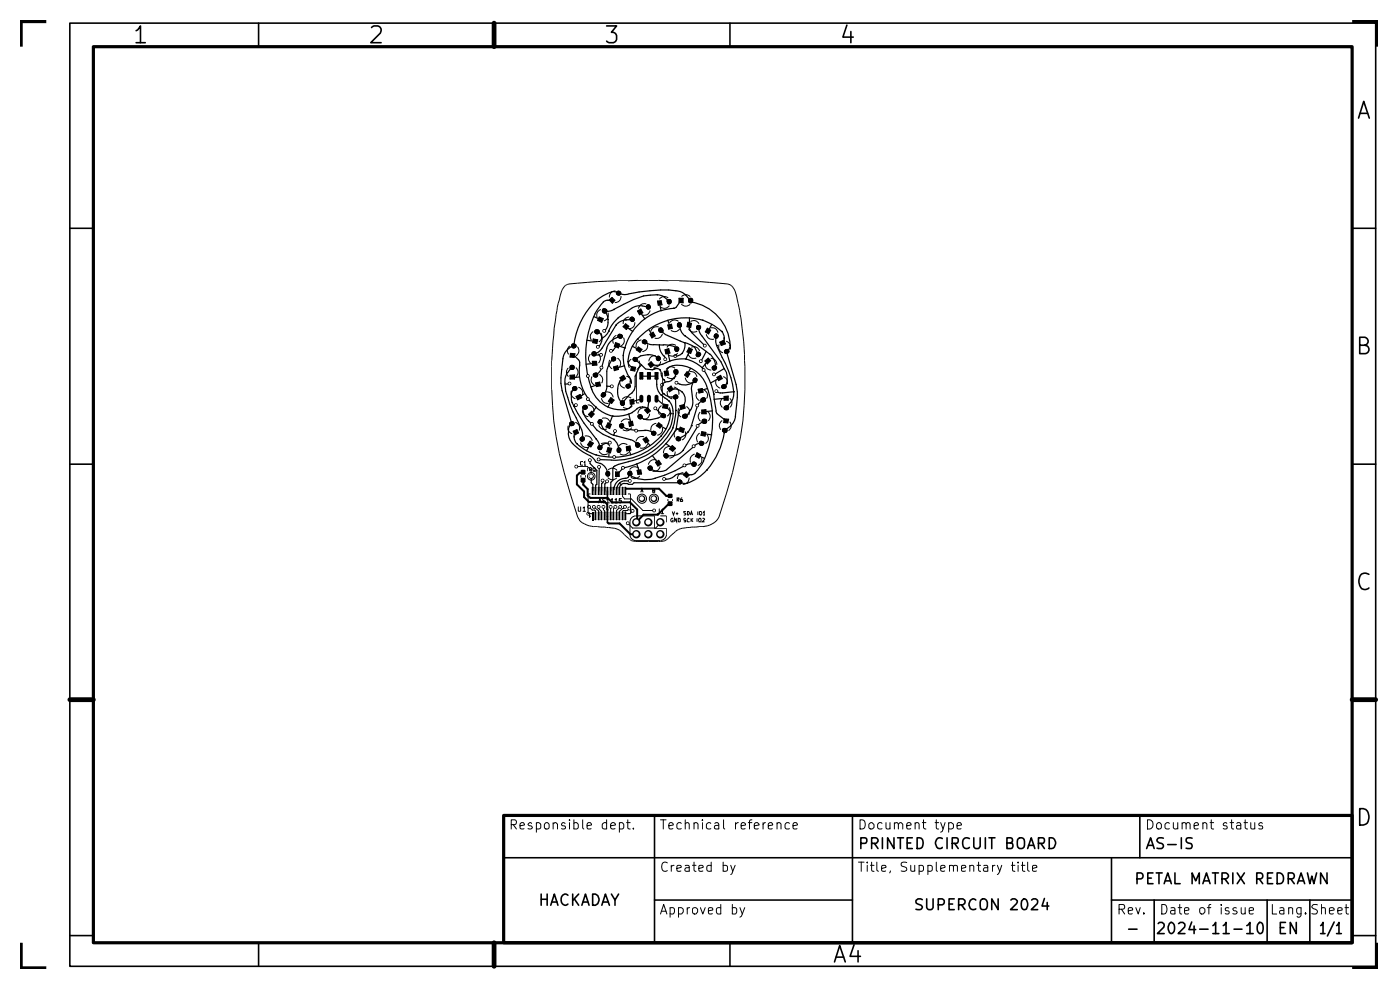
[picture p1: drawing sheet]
<svg xmlns="http://www.w3.org/2000/svg" width="297mm" height="210mm" viewBox="0 0 297 210" stroke-linecap="round" stroke-linejoin="round" font-family="sans-serif">
<g fill="none" stroke="#000" stroke-width=".34">
<path d="M14.8 4.9h277v200.1h-277zM28.9 6.5l.3-.2 .6-.8v3.6M28.9 9.1h1.9M54.9 4.9v5M78.8 5.8l.5-.3h.9a.97 .97 0 0 1 .5 1.5l-2 2.1h2.2M104.8 4.9v5M128.7 5.5h2.1l-1.1 1.4a.93 .93 0 0 1 1.1 .6v.9l-.3 .5-.4 .2h-.9l-.5-.4M154.9 4.9v5M179.7 5.3l-.9 2.6h2.2M180.5 6.7v2.4M288.2 25.1l1.1-3.6 1.2 3.6M288.5 24h1.6"/>
<path d="M14.8 48.4h5M286.8 48.4h5M135.8 79.1h.5v1.2h-.5zM137.4 79.1h.5v1.2h-.5zM139 79.1h.5v1.2h-.5zM288.5 73.2h1.1a.86 .86 0 0 0 .7-.8 .86 .86 0 0 0-.7-.9h-1.1v3.5h1.2a.91 .91 0 0 0 .7-.7 .91 .91 0 0 0-.3-.9l-.5-.2M14.8 98.5h5M286.8 98.5h5M128.9 104.1v1.5M128.9 108.1v2.7M290.4 121.8a1.32 1.32 0 0 0-1.4-.1 1.32 1.32 0 0 0-.7 1.3 1.57 1.57 0 0 0 1.4 2l.7-.3M14.8 148.4h5"/>
<path d="M286.8 148.4h5M138.9 173v27M180.8 173v27M182.6 178.9h.9a.62 .62 0 0 0 .4-.6 .62 .62 0 0 0-.4-.6h-.9v2.3M184.9 178.9l1.1-.1a.6 .6 0 0 0 .3-.6 .6 .6 0 0 0-.5-.5h-.9v2.3M185.5 178.9l.8 1.1M187.2 177.7v2.3M189.7 177.7v2.3l-1.4-2.3v2.3M190.4 177.7h1.3M191 177.7v2.3M192.4 178.8h.8M193.5 177.7h-1.1v2.3h1.1"/>
<path d="M194.6 177.7a1.1 1.1 0 0 1 1.1 .4 1.1 1.1 0 0 1 0 1.3l-.3 .5-.8 .1zM199.9 177.9a1.08 1.08 0 0 0-1.4 .4 1.08 1.08 0 0 0 .2 1.4 .73 .73 0 0 0 1.2 0M200.9 177.7v2.3M202 178.9h.9a.62 .62 0 0 0 .4-.6 .62 .62 0 0 0-.4-.6h-.9v2.3M202.5 178.9l.8 1.1M205.7 177.9a.94 .94 0 0 0-1.2 0 .94 .94 0 0 0-.3 1.1 .84 .84 0 0 0 .4 .9 .84 .84 0 0 0 1.1-.2M206.6 177.7v1.9l.4 .4h.5l.4-.4v-1.9M209 177.7v2.3M209.8 177.7h1.3M210.4 177.7v2.3M213.6 178.8h.8l.4-.4a.49 .49 0 0 0-.4-.7h-.8v2.3h.9a.66 .66 0 0 0 .2-1.1l-.3-.1M215.9 178.1a.78 .78 0 0 1 .9-.4 .78 .78 0 0 1 .5 .8v.7a.76 .76 0 0 1-.7 .8 .76 .76 0 0 1-.8-.8z"/>
<path d="M218 180l.8-2.3 .7 2.3M218.2 179.3h1.1M220.3 178.9h.8a.62 .62 0 0 0 .5-.6 .62 .62 0 0 0-.5-.6h-.8v2.3M220.8 178.9l.8 1.1M222.6 177.7a1.16 1.16 0 0 1 1.4 1.2 1.16 1.16 0 0 1-1.4 1.1zM241.8 173v8.9M243.2 180l.9-2.3 .8 2.3M243.5 179.3h1.1M246.8 177.8a.98 .98 0 0 0-1.4 .3 1.05 1.05 0 0 0 1.1 .9 .55 .55 0 0 1 .3 .5 .55 .55 0 0 1-.4 .5l-1-.1M247.7 179.2h1.8M250.6 177.7v2.3M252.9 177.8a1.11 1.11 0 0 0-1.2 .1l-.1 .5a1.06 1.06 0 0 0 1.1 .6l.2 .3-.2 .6h-1.1"/>
<path d="M288.5 171.5a1.63 1.63 0 0 1 1.9 2.1 1.45 1.45 0 0 1-1.9 1.4zM14.8 198.5h5M54.9 200v5M104.8 200v5M106.8 181.9h180M114.8 189.7v2.3M114.8 190.8h1.3M116.1 189.7v2.3M116.8 192l.8-2.3 .8 2.3M117.1 191.3h1.1M120.5 189.9a.94 .94 0 0 0-1.2 0 .94 .94 0 0 0-.3 1.1 .88 .88 0 0 0 .5 .9 .88 .88 0 0 0 1-.1M121.5 189.7v2.3"/>
<path d="M121.8 190.7l1 1.3M122.8 189.7l-1.3 1.3M123.4 192l.8-2.3 .8 2.3M123.7 191.3h1M125.7 189.7a1.2 1.2 0 0 1 1.4 1.1 1.2 1.2 0 0 1-1.4 1.2zM127.7 192l.7-2.3 .9 2.3M127.9 191.3h1.1M129.7 189.7l.8 1.2 .7-1.2M130.5 190.9v1.1M138.9 190.9h41.9M154.9 200v5M195.7 190.8l-.4-.1a1.03 1.03 0 0 0-1 .4l.1 .5 .3 .2a.88 .88 0 0 1 1 .7l-.2 .3a1.11 1.11 0 0 1-1.2 .1"/>
<path d="M196.6 190.7v1.8l.4 .5h.5l.4-.5v-1.8M199 191.9h.9a.68 .68 0 0 0 .4-.6 .68 .68 0 0 0-.4-.6h-.9v2.3M201.3 191.8h.8M202.4 190.7h-1.1v2.3h1.1M203.4 191.9h.9a.68 .68 0 0 0 .4-.6 .68 .68 0 0 0-.4-.6h-.9v2.3M204 191.9l.7 1.1M207 190.9l-.4-.2a1.15 1.15 0 0 0-1.1 1.1 1.15 1.15 0 0 0 1.1 1.2l.4-.2M208 191l.4-.3a.88 .88 0 0 1 1.1 .7l-.2 1.3a.86 .86 0 0 1-1.3 0zM211.7 190.7v2.3l-1.3-2.3v2.3M214.5 190.9l.3-.2h.5l.5 .4v.2l-1.4 1.7h1.4M217.2 190.7a1.26 1.26 0 0 1 .8 1 1.26 1.26 0 0 1-.6 1.3h-.2a1.35 1.35 0 0 1 0-2.3zM218.9 190.9l.3-.2h.5l.3 .1a.64 .64 0 0 1 0 .9l-1.2 1.3h1.3"/>
<path d="M221.6 190.6l-.5 1.6h1.4M222.2 191.4v1.6M235.8 190.9h51M235.8 181.9v18.1M239.4 197.1h1.8M241.2 186.4h.9a.68 .68 0 0 0 .4-.6 .68 .68 0 0 0-.4-.6h-.9v2.2M243.5 186.3h.8M244.6 185.2h-1.1v2.2h1.1M244.9 190.9v9.1M245.3 185.2h1.2M245.7 195.9l.3-.2h.5l.4 .2 .1 .4-.1 .4-1.4 1.3h1.5M245.9 185.2v2.2"/>
<path d="M247 187.4l.7-2.2 .8 2.2M247.2 186.9h1.1M248.1 195.9l.3-.2a1.29 1.29 0 0 1 .8 1.1 1.29 1.29 0 0 1-.8 1.2 1.58 1.58 0 0 1-.3-2.1zM249.3 185.2v2.2h1.1M250 195.9l.4-.2h.5l.4 .2 .1 .4-.1 .4-1.4 1.3h1.5M252.8 195.6l-.6 1.6h1.5M252.9 187.4v-2.2l.8 1.7 .7-1.7v2.2M253.3 196.4v1.6M254.5 197.1h1.8M255.2 187.4l.7-2.2 .8 2.2M255.4 186.9h1.1M257.2 185.2h1.3"/>
<path d="M257.3 196.3l.6-.6v2.3M257.3 198h1.3M257.8 185.2v2.2M259.2 186.4h.9l.2-.1 .3-.4-.2-.5-.3-.2h-.9v2.2M259.5 196.3l.6-.6v2.3M259.5 198h1.3M259.8 186.4l.8 1M261.5 185.2v2.2M261.8 197.1h1.7M262.5 185.2l1.5 2.2M264 185.2l-1.5 2.2M264.5 196.3h.2l.5-.6v2.3"/>
<path d="M264.5 198h1.4M266.6 186.4h.9a.68 .68 0 0 0 .4-.6 .68 .68 0 0 0-.4-.6h-.9v2.2M267 195.9l.2-.2a.6 .6 0 0 1 .7 .5l.1 .9a.76 .76 0 0 1-.8 .9 1.63 1.63 0 0 1-.2-2.1zM267.1 186.4l.8 1M268.8 190.9v9.1M268.9 186.3h.8M270 185.2h-1.1v2.2h1.1M270.9 185.2a1.19 1.19 0 0 1 1.4 .8 1.19 1.19 0 0 1-.8 1.4h-.6zM271.6 196.8h.8M272.7 195.7h-1.1v2.3h1.1M273.3 186.4h.8a.68 .68 0 0 0 .5-.6 .68 .68 0 0 0-.5-.6h-.8v2.2M273.8 186.4l.8 1"/>
<path d="M275 195.7v2.3l-1.3-2.3v2.3M275.2 187.4l.8-2.2 .8 2.2M275.5 186.9h1M277.4 185.2l.5 2.2 .4-1.6 .4 1.6 .6-2.2M277.9 190.9v9.1M280.2 196.3l.5-.6v2.3M280.2 198h.9M281.5 185.2v2.2l-1.3-2.2v2.2M283 195.6l-1.4 2.9M283.5 196.3l.6-.6v2.3M283.5 198h1.1M286.8 198.5h5"/>
<path d="M177 204l1.1-3.4 1.2 3.4M177.4 203h1.6M181.2 200.4l-.9 2.5h2.2M182 201.7v2.3"/>
</g>
<path d="M19.8 9.9h267v190.1h-267zM106.8 173h180v27h-180z" fill="none" stroke="#000" stroke-width=".68"/>
<path d="M104.8 4.9v5M14.8 148.4h5M286.8 148.4h5M104.8 200v5" fill="none" stroke="#000" stroke-width="1"/>
<g fill="#000">
<path d="M4.3 4.3h5.5v.6h-5v5h-.5zM286.8 4.3h5.5v5.6h-.5v-5h-5zM121.3 77.8h.2v.2h-.2zM121 75l1 .1-.2 .7-.9-.1zM121.6 73.3l.3 .1h-.3zM125.9 75h.2v.1h-.2zM126.2 79.5h.2v.1zM125.7 76.7h.8l.1 .7-.9 .1zM125.9 71.9l.9 .2-.2 .8-.8-.2zM126.5 70.3h.3l-.1 .2zM127.1 67.3l.9 .3-.4 .8-.8-.5zM128.1 65.8l.3 .1-.1 .2z"/>
<path d="M129.2 63.6l.6-.5 .6 .6-.5 .6zM130.1 76.1l.2 .1h-.2zM130.2 77.8l.8-.2 .2 .8-.9 .2zM130.6 72.7l.8 .3-.2 .8-.9-.4zM131.1 62.2h.3zM131.4 71.2l.3 .1-.1 .1zM132.7 68.7l.7 .5-.5 .7-.7-.6zM134 67.7l.1-.1 .1 .2v.1zM134 77.8l.8 .1-.1 .8-.9-.2zM134.7 76.2l.1 .1zM135.3 66l.6-.4 .5 .7-.7 .5zM135.4 73.6l.8 .5-.4 .6-.8-.5z"/>
<path d="M136.6 72.5l.1-.1 .2 .2zM137.5 65.1v-.1v.2zM137.5 77.3l.6-.6 .6 .7-.7 .5zM137.9 70.9l.7-.4 .4 .7-.7 .5zM139.6 76l.1-.1v.2v.1zM139.5 63.9l.7-.1 .2 .8-.7 .1zM140.2 69.9l.1 .2h-.1zM140.9 78.8l.8-.1 .2 .8-.8 .2zM141.1 74.2l.8-.2 .2 .9-.8 .2zM141.7 69l.7-.2 .2 .8-.7 .2zM141.9 63.9h.1l-.1 .2zM143.3 78.8h.2v.2z"/>
<path d="M143.5 74h.1l-.1 .2zM144.1 68.9v-.1l.1 .2h-.1zM144.1 63.3h.8v.9l-.8-.1zM145.8 78.9l.5 .4-.5 .7-.6-.5zM146.2 73.8l.7 .3-.4 .9-.7-.4zM145.9 68.4l.8 .2-.2 .9-.7-.2zM146.4 63.6h.2v.3h-.2zM148.1 75.1h.2l-.3 .2zM148.1 69.4h.2l-.1 .2zM149.6 76.6l.6-.6 .5 .5-.6 .7zM150.1 69.6l.6 .5-.4 .7-.7-.4zM151.4 78h.3l-.2 .2z"/>
<path d="M151.9 71.2v.2zM152.7 72.6l.8-.4 .4 .7-.9 .4zM154 74.5h.3zM121.2 89.9h.3zM120.9 79.6l1-.1v.9h-1zM121.8 82.4h.2zM121.6 91.5l.8-.4 .3 .7-.7 .4zM122.2 84.1l.9-.4 .3 .7-.8 .4zM123.4 93.2l.2-.2 .1 .1-.2 .2zM124 86.4h.2zM125.2 93.6l.7 .4-.6 .8-.6-.4zM124.8 87.9l.7-.7 .5 .6-.6 .7z"/>
<path d="M126.4 81.2l.8-.1 .2 .7-.9 .2zM127.3 89.4v.2zM127.2 94.9h.2l-.1 .1zM128.1 83.6v.1l-.2 .2zM129 89.7l.7 .3-.4 .9-.7-.4zM129 95l.7 .1-.2 1-.8-.3zM129.6 84.4l.7 .5-.6 .7-.6-.5zM131.3 95.4v.2zM131.5 80.1l.8-.5 .4 .7-.7 .5zM131.8 90.3l.2-.1v.3zM132 85.4h.1v.2zM133.1 81.9h.3z"/>
<path d="M132.9 94.8l.7-.2 .2 .9-.8 .1zM133.4 89.5l.8-.1 .1 .8-.7 .3zM133.6 84.9l.8-.2 .1 .9-.8 .1zM135.2 94.3l.2 .1-.1 .1zM135.7 88.3h.1l.1 .1-.1 .1zM135.8 79.1h.6v1.3h-.6zM135.2 99.8l.7-.1 .2 .8-.8 .1zM136.4 93.2l.7-.5 .5 .8-.7 .4zM136.8 87l.6-.5 .6 .7-.6 .5zM137.5 79.1h.5v1.3h-.5zM137.8 99.3l.2-.1v.2zM138.6 91.8l.2 .1h-.2z"/>
<path d="M139.1 79.1h.5v1.3h-.5zM139.7 89.7l.7 .5-.4 .6-.8-.5zM139.1 98.1l.6-.4 .5 .7-.6 .4zM140.6 88.1l.2 .2zM140.8 85.7l.9 .2-.2 .8-.9-.2zM141.2 96.6h.1l.1 .1-.1 .1zM141.6 82.4l.8-.5 .4 .7-.8 .5zM142.6 94.5l.7 .6-.6 .6-.7-.5zM143.2 84.2h.3zM143.8 93l.3 .1-.1 .1zM144.2 86.1l1-.3 .1 .8-.8 .2zM144.3 90.6l.9 .4-.3 .7-.8-.3z"/>
<path d="M145.2 88.3l.2-.1v.1zM147.2 98.3l.2 .1-.1 .2-.2-.1zM147.4 80.6v.2zM147.9 96.1l.7 .4-.3 .7-.8-.4zM148.1 82.6l.9-.2 .1 .8-.8 .2zM148.7 93.9l.3 .1-.3 .1zM148.9 91.6l.8 .1-.1 .8-.9-.2zM148.9 87l.8-.1 .1 .9h-.9zM149.1 84.8l.2-.1v.2l-.2 .1zM149.3 89.3h.3v.1h-.3zM152.1 80l.8-.4 .3 .7-.8 .4zM153.5 82h.2z"/>
<path d="M153.6 88.9h1l-.2 .8-.9-.1zM153.6 91.2h.3v.2zM153.6 84.1l.9-.1v.9h-.9zM154 86.5l.2-.1v.2zM123.5 101.6h.5v.5h-.5zM123.5 99.9h.5v.6h-.5zM125.6 108.6h.3v1.8h-.3zM125.7 103.4h.2v1.5h-.2zM126.3 108.7h.1v1.6h-.1zM126.3 103.4h.1v1.5h-.1zM127 108.7h.1v1.6h-.1zM127 103.4h.1v1.5h-.1z"/>
<path d="M127.5 103.4h.2v1.5h-.2zM127.5 108.7h.2v1.6h-.2zM128.2 108.7h.2v1.6h-.2zM128.2 103.4h.2v1.5h-.2zM128.8 108.7h.2v1.6h-.2zM128.8 103.4h.2v1.5h-.2zM128.9 100.4l.1 .2zM129.5 108.7h.2v1.6h-.2zM129.5 103.4h.2v1.5h-.2zM130.1 108.7h.2v1.6h-.2zM130.1 103.4h.2v1.5h-.2zM130.8 108.7h.1v1.6h-.1z"/>
<path d="M130.8 103.4h.1v1.5h-.1zM131.4 108.7h.1v1.6h-.1zM131.4 103.4h.1v1.5h-.1zM130.6 100.1h.8v.9h-.8zM132 108.7h.2v1.6h-.2zM132 103.4h.2v1.5h-.2zM132.6 108.7h.2v1.6h-.2zM132.6 103.4h.2v1.5h-.2zM133.6 100.3l.1 .2h-.1zM141.9 106.6h.5v.5h-.5zM141.9 105h.5v.4h-.5zM144.1 102.1l.2 .1-.1 .1z"/>
<path d="M145 100.7l.6-.6 .6 .7-.5 .5zM4.3 200h.5v5h5v.5h-5.5zM291.8 200h.5v5.5h-5.5v-.5h5z"/>
<circle cx="125.4" cy="101" r=".55"/>
<circle cx="135" cy="113.3" r=".89"/>
<circle cx="135" cy="110.8" r=".89"/>
<circle cx="136.2" cy="105.8" r=".72"/>
<circle cx="137.5" cy="113.3" r=".89"/>
<circle cx="137.5" cy="110.8" r=".89"/>
<circle cx="138.7" cy="105.8" r=".72"/>
<circle cx="140.1" cy="113.3" r=".89"/>
<circle cx="140.1" cy="110.8" r=".89"/>
</g>
<g fill="none" stroke="#000" stroke-width=".21">
<path d="M119.7 60.8l.5-.4a102.5 102.5 0 0 1 15.1-.9l6.6 .1a82.5 82.5 0 0 1 13 .8l.5 .4 .5 .9a60.1 60.1 0 0 1 2.1 16.1 70 70 0 0 1-2.6 22.4l-2.9 9.5a4.3 4.3 0 0 1-4.2 2l-.7 .1a10.1 10.1 0 0 0-4 .7l-2.1 1.9-.6 .4h-6.3a3.5 3.5 0 0 1-1.8-1.1 4.5 4.5 0 0 0-4.2-1.8l-3.1-.3a3.9 3.9 0 0 1-2.9-1.9 109.9 109.9 0 0 1-5.1-20.4 89.1 89.1 0 0 1 .3-21.2 25.1 25.1 0 0 1 1.5-6.8zM124.5 79.5h.4v.5h-.4zM124.7 79.8h.1M126.1 75l-.2 .3M126.3 79.5h.1M126.6 73.4h.4v.4h-.4zM127.3 75h.4v.5h-.4zM127.4 77.8h.4v.4h-.4zM128 70h.4v.4h-.4zM129.4 74.2h.4v.4h-.4zM130 75.9l.1 .2M134.1 67.6l.1 .1"/>
<path d="M134.7 76.2h.1M139.3 79.7v.1M139.6 75.9v.1M140.1 70h.1M140.9 76h.4v.4h-.4zM141.9 63.9h.1M143 75.3h.5v.4h-.5zM143.4 78.8l-.1 .1M144.2 68.8l-.1 .1M146.2 68.9l-.1 .1M146.5 63.8h.1M146.5 63.8v.2"/>
<path d="M148.2 69.4h.1M148.5 76.4h.4v.4h-.4zM149.1 78.3h.4v.4h-.4zM149.3 78.5h.1M149.3 73.1h.4v.4h-.4zM151.3 79.2h.4v.4h-.4zM151.5 78l.3 .1M151.9 71.3h.1M153.2 72.7v.2M154.4 74.2l-.3 .4M120.6 81.1h.4v.5h-.4zM122 85.7h.4v.5h-.4z"/>
<path d="M122.1 98.8h.4v.4h-.4zM122.2 91.4l-.1 .2M122.3 99h2.3l.8 .7v1.3M123.6 86.4h.4M124.5 84.4h.4v.5h-.4zM124.9 97.4h.4v.4h-.4zM125.4 89.7h.4v.4h-.4zM126.8 97.2h.4v.5h-.4zM126.9 98.8h.4v.5h-.4zM127.2 94.9h.1M127.9 83.7h.1M129.2 93.7h.4v.4h-.4z"/>
<path d="M129.6 81.7h.4v.5h-.4zM130.1 96.7h.4v.5h-.4zM130.3 91.2h.4v.5h-.4zM130.3 96.9h.1M131.3 95.4l-.2 .1M132 99h.4v.4h-.4zM132.1 80.2l-.2 .1M133.2 81.9h.1M134 85.2v.2M134.8 91.1h.4v.5h-.4zM135.2 94.3h.1M135.8 88.3l-.1 .1"/>
<path d="M137.5 86.9l-.2 .1M137.9 99.2l-.2 .2M138.7 91.9h.1M138.8 86.4h.4v.4h-.4zM140.3 81.4h.4v.4h-.4zM141.3 96.7h.1M142.2 82.5h.1M143.3 81h.4v.4h-.4zM144.8 86.3h.1M144.8 86.3h.3M145 98.5h.4v.4h-.4zM145.2 88.2l.3 .2"/>
<path d="M146.9 94.4h.5v.5h-.5zM147.1 98.4v.1M147.4 80.6h.1M147.4 80.6v.1M147.7 85.8h.4v.4h-.4zM147.8 90.1h.4v.5h-.4zM148.8 93.9v.1M149.1 84.8h.1M149.3 89.3h.1M151.8 82.7h.4v.5h-.4zM153.5 82l.3 .1M153.7 91.3h.1"/>
<path d="M124.6 108.7h.4v.5h-.4zM124.8 107.3h.4v.4h-.4zM124.8 109h.9v.4M125 107.5l.6 .7h.6l.1 .2v1.2M125.6 103.4h.2v1.5h-.2zM125.7 104.1h.1M125.8 107.3h.4v.4h-.4zM126 107.5l1 .9v1M126.2 103.4h.2v1.5h-.2zM126.2 108.6h.2v1.6h-.2zM126.8 107.3h.4v.4h-.4zM126.9 108.6h.2v1.6h-.2z"/>
<path d="M126.9 103.4h.2v1.5h-.2zM127 107.5v.4l.6 .6v.9M127.5 108.6h.2v1.6h-.2zM127.5 103.4h.2v1.5h-.2zM127.6 101.7h.4v.5h-.4zM127.8 107.3h.4v.4h-.4zM128 107.5v.6l.3 .3v1M128.2 108.6h.2v1.6h-.2zM128.2 103.4h.2v1.5h-.2zM128.6 101.9h.4v.4h-.4zM128.8 108.6h.1v1.6h-.1zM128.8 103.4h.1v1.5h-.1z"/>
<path d="M129.3 107.3h.4v.4h-.4zM129.5 108.6h.1v1.6h-.1zM129.5 103.4h.1v1.5h-.1zM129.5 107.5v1.9M130 108.6h.2v1.6h-.2zM130 103.4h.2v1.5h-.2zM130.2 103.8l-.1 .3M130.3 107.3h.5v.4h-.5zM130.6 107.5l-.5 .4v1.7M130.7 108.6h.2v1.6h-.2zM130.7 103.4h.2v1.5h-.2zM130.8 103.5v.6"/>
<path d="M131.3 108.6h.2v1.6h-.2zM131.3 103.4h.2v1.5h-.2zM131.4 107.3h.4v.4h-.4zM131.4 103.5v.6M131.6 107.5l-.8 .8v1.1M132 108.6h.2v1.6h-.2zM132 103.4h.2v1.5h-.2zM132.1 104.1v1.2l.4 .5h1.4l2.5 2.5h2.4M132.4 107.3h.4v.4h-.4zM132.6 107.5l-1.2 1v.9M132.6 108.6h.2v1.6h-.2zM132.6 103.4h.2v1.5h-.2z"/>
<path d="M132.8 103.6l-.1 .5M133 110.8h.4v.4h-.4zM133.3 107.6h.4v.5h-.4zM133.4 101.8h.4v.4h-.4zM133.5 107.9l-.4 .4h-.9l-.1 .2v.9M133.6 100.4l-.3 .3M134 108.1h.4v.5h-.4zM134.2 108.4l-.5 .6h-1v.4M138.6 108.1h.4v.4h-.4zM140 110.7l.1 .2-1 1.1h-4.9l-1-1M140.7 101.4h.4v.4h-.4zM144 102.4l.2-.2 .3 .2"/>
<path d="M108.5 174.9h.7a.55 .55 0 0 0 .4-.5 .55 .55 0 0 0-.4-.5h-.7v1.9M108.9 174.9l.7 .9M110.3 175.2l.9-.2v-.2l-.2-.3-.6 .2-.1 .9a.6 .6 0 0 0 .9 .2M112.8 174.7l-.5-.2-.3 .4 .8 .4 .1 .3a.67 .67 0 0 1-.9 .2M113.8 174.7l.2-.2a.67 .67 0 0 1 .7 .4v.6l-.1 .3h-.8M113.8 174.5v2M115.6 174.7l.2-.2h.4l.2 .2 .1 .8-.2 .3h-.5l-.2-.1zM117.3 174.7l.6-.2 .4 .3v1M117.3 174.5v1.3M119.9 174.7l-.5-.2-.3 .4 .3 .3 .5 .1 .1 .3a.6 .6 0 0 1-.9 .2M120.8 173.9v.2M120.8 174.5v1.3"/>
<path d="M121.7 174.7l.2-.2h.4l.4 .4v.6l-.2 .3h-.8M121.7 173.9v1.9M123.6 173.9v1.7l.3 .2M124.5 175.2l1-.2-.3-.5h-.4l-.2 .2-.1 .9 .3 .2h.6M128.7 174.7l-.2-.2a.67 .67 0 0 0-.7 .4v.6l.1 .3h.8M128.7 173.9v1.9M129.5 175.2l1.1-.2v-.2l-.4-.3h-.3l-.4 .3v.8a.67 .67 0 0 0 1 .2M131.4 174.7l.2-.2h.4l.3 .4v.6l-.1 .3h-.8M131.4 174.5v2M132.9 174.5h.8M133.2 173.9v1.7l.1 .2h.4M134.4 175.7v.1"/>
<path d="M140.1 173.9h1.2M140.7 173.9v1.9M141.9 175.2l.9-.2-.1-.3-.5-.2-.3 .3 .1 1h.7M144.5 174.7l-.1-.2h-.5l-.3 .4v.6l.2 .3h.7M145.4 174.7l.3-.2 .4 .2 .1 1.1M145.4 173.9v1.9M147.2 174.7l.3-.2 .5 .2 .1 1.1M147.2 174.5v1.3M149 173.9v.2M149 174.5v1.3M150.8 174.7l-.2-.2a.67 .67 0 0 0-.7 .4v.6l.1 .3h.8M151.6 174.7l.3-.2h.3l.2 .2 .1 1.1"/>
<path d="M152.5 175a.85 .85 0 0 0-.9 .4v.4h.9M153.5 173.9v1.7l.3 .2M156 174.5v1.3M156.6 174.5l-.4 .2-.2 .2M157.2 175.2l1-.2-.1-.3-.6-.2-.3 .3 .1 1h.8M158.7 174.5h.8M159.5 173.9h-.2l-.3 .3v1.6M160 175.2l1-.2v-.2l-.3-.3-.6 .2-.1 .9a.6 .6 0 0 0 .9 .2M161.9 174.5v1.3M162.4 174.5h-.2l-.3 .4M163 175.2l.9-.2v-.2l-.2-.3-.6 .2-.1 .9a.6 .6 0 0 0 .8 .2M164.8 174.7l.3-.2 .5 .2 .1 1.1"/>
<path d="M164.8 174.5v1.3M167.5 174.7l-.2-.2h-.4l-.4 .4v.6l.2 .3h.8M168.2 175.2l1-.2-.3-.5h-.4l-.2 .2-.1 .9 .3 .2h.6M182.5 173.9a1.03 1.03 0 0 1 1.1 .6 1.03 1.03 0 0 1-.4 1.3h-.7zM184.4 174.7l.6-.2 .4 .4v.6a.63 .63 0 0 1-1 .2zM187.1 174.7l-.2-.2h-.4l-.3 .4v.6l.1 .3h.8M188 174.5v1.3h.5l.3-.1M188.8 174.5v1.3M189.7 174.7l.4-.2 .4 .2 .1 1.1M189.7 174.5v1.3M190.6 174.8l.3-.3h.3l.3 .3v1M192.4 175.2l.9-.2-.3-.5h-.4l-.2 .2v.9l.2 .2h.6"/>
<path d="M194.1 174.7l.3-.2h.3l.2 .2 .1 1.1M194.1 174.5v1.3M195.7 174.5h.7M195.9 173.9v1.7l.5 .2M198.4 174.5h.7M198.6 173.9v1.7l.3 .2h.2M199.6 174.5l.5 1.3M200.5 174.5l-.6 1.9-.3 .1M201.2 174.7a.6 .6 0 0 1 1.1 .2v.6a.72 .72 0 0 1-1.1 .3M201.2 174.5v2M203 175.2l1-.2-.3-.5h-.4l-.2 .2-.1 .9 .3 .2h.6M243.4 173.9a.99 .99 0 0 1 1.2 1 .99 .99 0 0 1-1.2 .9z"/>
<path d="M245.4 174.7l.3-.2h.3l.3 .2 .1 .8-.2 .3h-.5l-.3-.1zM248.1 174.7l-.2-.2a.67 .67 0 0 0-.8 .4v.6l.2 .3h.8M248.9 174.5v1.1l.4 .2 .5-.1M249.8 174.5v1.3M250.8 174.7l.2-.2h.4l.1 .2 .1 1.1M250.8 174.5v1.3M251.6 174.8l.3-.3h.3l.2 .2 .1 1.1M253.3 175.2l1-.2v-.2l-.3-.3-.6 .2-.1 .9a.6 .6 0 0 0 .9 .2M255.2 174.7l.2-.2 .5 .2 .1 1.1M255.2 174.5v1.3M256.7 174.5h.8M257 173.9v1.7v.2h.5"/>
<path d="M260.3 174.7l-.5-.2-.3 .3 .1 .3a.6 .6 0 0 1 .7 .5l-.2 .2h-.6M260.9 174.5h.8M261.3 173.9v1.7l.4 .2M262.4 174.7l.1-.2h.5l.1 .2 .1 1.1M263.2 175l-.7 .1a.45 .45 0 0 0-.1 .7h.8M263.9 174.5h.8M264.2 173.9v1.7l.5 .2M265.3 174.5l.1 1.3h.5l.3-.1M266.2 174.5v1.3M267.8 174.7l-.4-.2-.4 .3 .1 .3a.6 .6 0 0 1 .8 .5l-.3 .2h-.6M140.1 193.9l.7-2 .7 2M140.4 193.3h.9"/>
<path d="M141.6 183h-.1a.71 .71 0 0 0-1 .3l-.1 .7a.74 .74 0 0 0 .8 .8l.4-.1M142.2 192.6l.5-.1 .4 .4-.2 .9h-.7M142.2 192.5v2.1M142.4 183.6v1.2M143 183.6l-.6 .3M143.6 184.2l.9-.2-.1-.4h-.6l-.2 .2 .1 .9h.7M143.9 192.6a.72 .72 0 0 1 1 .3 1.03 1.03 0 0 1-.4 1l-.6-.1M143.9 192.5v2.1M145.4 183.6h.7l.1 1.2M145.8 192.5v1.4M146.2 184l-.7 .1a.45 .45 0 0 0-.1 .6h.8M146.3 192.5l-.3 .1-.2 .3"/>
<path d="M146.9 183.6h.8M147.1 192.6a.65 .65 0 0 1 .9 .3 1.03 1.03 0 0 1-.4 1l-.5-.1-.2-.3v-.6zM147.2 182.9v1.7l.5 .2M148.2 184.2l1-.2-.1-.4h-.6l-.3 .2 .1 .9h.8M148.6 192.5l.5 1.4 .5-1.4M150.3 193.2l.9-.2v-.2a.6 .6 0 0 0-.8-.2v1.2h.7M150.9 183.6h-.5l-.5 .3v.6l.2 .2h.8M150.9 182.9v1.9M152.9 192.6l-.6-.1-.3 .4 .1 .9h.8M152.9 191.9v2M153.4 183.6h.5l.4 .3v.6l-.1 .2h-.8M153.4 182.9v1.9"/>
<path d="M155 183.6l.4 1.2M155.4 192.6l.6-.1 .3 .4-.2 .9h-.7M155.4 191.9v2M156 183.6l-.7 1.7-.3 .2M157 192.5l.5 1.4M158 192.5l-.7 1.8-.3 .3M182.1 182.9h1.2M182.7 182.9v1.9M184 182.9v.1M184 183.6v1.2M184.7 183.6h.7M184.9 182.9v1.7l.1 .1 .4 .1"/>
<path d="M186 182.9v1.7l.3 .2M187 184.2l1-.2-.1-.4h-.6l-.3 .2 .1 .9h.8M188.9 184.7l-.2 .5M192.4 183a.86 .86 0 0 0-1.2 .2 .46 .46 0 0 0 .4 .6l.7 .3 .1 .4a.86 .86 0 0 1-1.2 .2M193.2 183.6l.1 1.1 .5 .1 .3-.1M194.1 183.6v1.2M195 183.6h.6l.3 .3v.6l-.2 .2h-.7M195 183.6v1.9M196.8 183.6h.6l.4 .3v.6l-.2 .2h-.8M196.8 183.6v1.9M198.6 182.9v1.7l.3 .2M199.6 184.2l.9-.2-.1-.4a.6 .6 0 0 0-.8 .2v.8a.6 .6 0 0 0 .8 .1"/>
<path d="M201.4 183.7l.1-.1a.52 .52 0 0 1 .8 .2v1M201.4 183.6v1.2M202.3 183.8a.46 .46 0 0 1 .4-.3 .46 .46 0 0 1 .4 .3v1M204 184.2l.9-.2-.1-.4h-.6l-.2 .2v.9h.8M205.7 183.7l.1-.1a.48 .48 0 0 1 .8 .2v1M205.7 183.6v1.2M207.3 183.6h.7M207.6 182.9v1.7l.4 .2M208.7 183.6h.8v1.2M209.5 184l-.6 .1a.45 .45 0 0 0-.2 .6h.8M210.6 183.6v1.2M211.1 183.6h-.4l-.1 .3"/>
<path d="M211.6 183.6l.5 1.2M212.5 183.6l-.4 1.2-.5 .7M214.5 183.6h.8M214.8 182.9v1.7l.1 .1 .4 .1M216 182.9v.1M216 183.6v1.2M216.7 183.6h.7M216.9 182.9v1.7l.1 .1 .4 .1M218 182.9v1.7l.4 .2M219 184.2l1-.2-.1-.4h-.6l-.3 .2 .1 .9h.8M237.4 192.9h.8a.51 .51 0 0 0 .4-.5 .51 .51 0 0 0-.4-.5h-.8v2M237.9 192.9l.7 1"/>
<path d="M239.3 193.2l1-.2-.1-.4-.6-.1-.3 .3 .1 1h.8M241 192.5l.5 1.4 .4-1.4M242.7 193.6v.3M246.5 191.9h.4a1.1 1.1 0 0 1 .5 1.6l-.2 .3-.7 .1zM248.4 192.6h.8l.1 1.3M249.3 193l-.9 .2a.45 .45 0 0 0 .2 .7l.7-.1M249.9 192.5h.8M250.3 191.9v1.6l.1 .3 .3 .1M251.3 193.2l.9-.2-.1-.4-.6-.1-.2 .3 .1 1h.7M254.6 192.7l.1-.1a.65 .65 0 0 1 .9 .3 1.03 1.03 0 0 1-.4 1l-.5-.1-.2-.3zM256.1 192.5h.8M256.9 191.9l-.4 .2v1.8"/>
<path d="M259.1 191.9v.1M259.1 192.5v1.4M260.7 192.6a.48 .48 0 0 0-.8 .3l.1 .2 .5 .1 .3 .3-.3 .4-.6-.1M262.3 192.6a.48 .48 0 0 0-.8 .3l1 .6a.6 .6 0 0 1-1 .3M263.3 192.5l.1 1.3a.52 .52 0 0 0 .8-.2M264.2 192.5v1.4M265 193.2l.9-.2v-.4l-.6-.1-.3 .3 .1 1h.8M269.9 191.9v2h.9M271.5 192.6h.8l.1 1.3M272.4 193l-.9 .2-.1 .2 .1 .4h.9M273.4 192.7l.1-.1a.52 .52 0 0 1 .7 .2v1.1M273.4 192.5v1.4"/>
<path d="M276 192.5v1.6l-.3 .5h-.4l-.1-.2M276 192.6l-.6-.1-.3 .4 .1 .9h.8M276.9 193.6l.2 .2-.2 .1v-.3v.3M279.5 191.9h-.8l-.4 .4a.74 .74 0 0 0 .8 .6l.3 .2 .1 .4a.79 .79 0 0 1-1.2 .3M280.3 192.7l.3-.2 .5 .1 .1 1.3M280.3 191.9v2M282 193.2l1-.2v-.2a.6 .6 0 0 0-1 0l.1 1h.8M283.8 193.2l.9-.2v-.2a.6 .6 0 0 0-.8-.2v1.2h.7M285.3 192.5h.8M285.6 191.9v1.6l.1 .3 .4 .1"/>
</g>
<path d="M123.7 101.9v.9l1 1v1.3l.6 .5h3.6l.9 1h3.8l1.6 1.5v2.1l-.2 .6 1.5-1.6h3.1l2.4-2.5M123.7 100.3h-.7l-.6 .6v1.8l1.5 1.6v1.1l1 1.1h3.4l.5 .5 .1 1.2M128.9 110.9l.3 .1h2.2l2.3 2.3h1.3M132.8 103.7h7l1.5 1.5h.7" fill="none" stroke="#000" stroke-width=".42"/>
<g fill="none" stroke="#000" stroke-width=".25">
<path d="M119.4 76.1a17.3 17.3 0 0 0-.1 6.7l2 7M120.5 74.1l-.6 .7-.5 1.3M120.9 79.6l1-.1v.9h-1zM121 75l1 .1-.2 .7-.9-.1zM121.4 77.8a4 4 0 0 0-1.5 3.4M121.5 75.4l.6 .3M121.7 73.1l-1.2 .9M122 75.6l.9 1.1a12.4 12.4 0 0 0 .7 5.7l1.2 2.2M122.9 80l-1.4 .1M124.5 72.2l1.8 .2M125.7 76.7h.8l.1 .7-.9 .1zM125.9 71.9l.9 .2-.2 .8-.8-.2z"/>
<path d="M125.9 75.3h1.6M126 67.2l1.4 .6M126.1 77.1l-1.8 .2M126.2 66.6a20.7 20.7 0 0 0-.7 16M126.6 70.4l.6 .3M127.1 73.4l-.2 .2M127.1 67.3l.9 .3-.4 .8-.8-.5zM127.2 70.6l.5 1.1M127.6 78.1l-.6 1-.7 .4M127.6 78h.1M127.7 71.7l-.2 1.1-.4 .6M127.7 73.8l-.8 .9-.8 .4"/>
<path d="M128 64.1l-1 1.2-.8 1.3M128.2 66l.7 1 .1 .8M129 67.8h.1M129 67.8l-.1 1.4-.6 1M129.2 70.2h.1M129.2 70.2l-.5 .7-1 .9M129.2 63.6l.6-.5 .6 .6-.5 .6zM129.7 61.9a12.5 12.5 0 0 0-7.5 8.9l-.5 3M129.8 61.9h.5l.6 .1M129.8 63.7a2 2 0 0 0-1.8 .4M130 76l-1 1.9-.3 .9v3.1l1.1 .1M130.1 74.3l-.4 .2"/>
<path d="M130.2 72l-.8 .6-.5 .8-1.3 4.6M130.2 65.7h.1M130.2 77.8l.8-.2 .2 .8-.9 .2zM130.2 65.6l-.7 .4h-1.2M130.6 72.7l.8 .3-.2 .8-.9-.4zM130.7 69h.1M130.7 69l-3 4.9M131.1 67.5l-1.1 1.2-.9 1.5M131.3 62.2l1.2 .3a36.2 36.2 0 0 1 11.3-.8l.9 .3 .8 .6M131.5 71.3l-1.3 .6M132.2 75.4h.1M132.2 75.4l.2 2.2"/>
<path d="M132.5 77.6l-1.8 .5M132.5 77.6l1 2.4M132.5 73.8h.1M132.5 73.8l-1.7-.5-.7 1M132.7 67.9l-.9 .2-1.1 .9M132.7 67.9h.1M132.7 68.7l.7 .5-.5 .7-.7-.6zM132.8 69.3l1.4 1M133.2 76.7l.3 .8M133.2 76.7h.1M133.5 80h.1M133.5 80l.2 .3v.6"/>
<path d="M133.6 77.5l.7 .7M134 65.4l-2.9 2M134 77.8l.8 .1-.1 .8-.9-.2zM134.2 73.4l1.4 .8M134.2 67.8l-1.5 .1M135.3 71.9h.1M135.3 66l.6-.4 .5 .7-.7 .5zM135.3 71.9a8.2 8.2 0 0 0-2.1 4.8M135.4 73.6l.8 .5-.4 .6-.8-.5zM135.8 66.2l1 1.4M136.1 77.4l.8 .9 1.5 .1 .3-.1M136.1 77.4l-.5 .5-.9 1.9v2.2l-.1 .7-2.6 2.8"/>
<path d="M136.1 79.8h3.2M136.2 64.9l-1.4 .1-.8 .4M136.3 64.9l1.2 .2M136.8 67.6a11.8 11.8 0 0 0-4.6 7.8M136.8 72.5l1 .6h.8M137.4 75.2l1.4 .3 .9 .5M137.5 75.2h.1M137.5 75.2l-1.6 .3-1.2 .7 1.4 1.2M137.5 77.3l.6-.6 .6 .7-.7 .5zM137.6 69.9l.8 1.2M137.9 70.9l.7-.4 .4 .7-.7 .5zM138.6 73.1l2.2 .1"/>
<path d="M138.7 78.3h.1M139 78.2h.1M139 78.2l-.3 .1M139 78.2h.6l.3 .2M139.3 79.7a5.1 5.1 0 0 0 .6 3.7l.3 .4M139.4 62.5h.1M139.4 62.5a12.1 12.1 0 0 0-7.1 2.1l-2.1 1.1M139.4 62.5l1.4 .4M139.5 63.9l.7-.1 .2 .8-.7 .1zM139.9 73.3a4.4 4.4 0 0 0 1.2 2.7l.1 .2M139.9 64.3l.3 1.6 2.7-.5M139.9 73.1v.2"/>
<path d="M140 78.5l.2 .4 .2 1 .4 .7M140 78.4h.1M140.2 65.9l-1.8 .7-1.6 1M140.2 70l1.1 1 4 1.7M140.7 73.1l1.6 .2 1.4 .5M140.8 62.9h.1M140.8 62.9l1.2 1.1M140.9 78.8l.8-.1 .2 .8-.8 .2zM141.1 74.2l.8-.2 .2 .9-.8 .2zM141.6 74.5l.5 2.1M141.6 67.9a12.3 12.3 0 0 1 9.4 .9M141.6 68a13.6 13.6 0 0 0-6.3 3.9"/>
<path d="M141.7 67.9l.4 1.4M141.7 69l.7-.2 .2 .8-.7 .2zM141.8 78l-.4 .9M142.1 76.6l-.8 .3a4.2 4.2 0 0 1-3.2 .4M142.9 65.4h.1M143 77.5l-.7 .2-.6 .4M143.1 77.5a6.6 6.6 0 0 1 6.8 4.3M143.3 75.6h.1M143.5 78.9l-.2 .7-.4 .7M144.1 63.3h.8v.9l-.8-.1zM144.2 68.8l.3 1.4 .8 1M144.5 63.7l-1 1.5-.6 .2"/>
<path d="M144.6 75l-.6 .4-.7 .2M144.7 75h.1M145.2 72.7l.9 .3 1.3 .7M145.3 72.7v1l-.7 1.3M145.3 71.2h.1M145.3 71.2l4.5 3.3M145.5 76.1l2.1 .9 1.3 1M145.5 76.2h.1M145.5 62.6l1 1.2M145.6 76.2h-1.8l-1.7 .4M145.8 78.9l.5 .4-.5 .7-.6-.5zM145.9 68.4l.8 .2-.2 .9-.7-.2z"/>
<path d="M146.2 73.8l.7 .3-.4 .9-.7-.4zM146.2 69l.1 .7 .3 .7 3 3M146.3 67.4v1.6M146.3 74.4l-.8 1.8M146.5 78.1l-.7 1.4M146.5 64.1a9.8 9.8 0 0 1 8.4 9.2M147.4 73.6l.7 1.6M148.2 69.5l.3 1.2 .5 .7M149 71.3l3.9 5.4 .7 1.5M149.1 67.9h.1M149.3 78.5l.8 1.3a12.5 12.5 0 0 1 1.3 3.8M149.6 76.6l.6-.6 .5 .5-.6 .7z"/>
<path d="M149.8 74.5l.8 .6M149.8 74.5l-1.1 2.2M150.1 69.6l.6 .5-.4 .7-.7-.4zM150.2 76.6l-1.2 1.4 .3 .5M150.6 75.1a3.7 3.7 0 0 1 1.2 3M151 68.8l-.8 1.4M151 68.8a5 5 0 0 1 2.6 2.5v.4M152 73.3h.1M152 73.3l1.2 2.5a19.8 19.8 0 0 1 2.5 7.3M152 71.3l-.2 1.2 .2 .8M152.7 72.6l.8-.4 .4 .7-.9 .4zM153.1 70.3h.1"/>
<path d="M153.6 71.7h.1M153.6 71.8h.1M153.6 71.7v.1M153.6 78.2l-2.1 1.3M153.6 78.2l.5 .8M153.7 71.8l-.2 .6-.3 .5M154.1 79.1l.2 .9-.2 1.4M154.1 74.6l2.1 7a17.3 17.3 0 0 1-.2 6.7M154.9 73.3l-.1 .6-.4 .4M154.9 73.3h.1M119.8 81.2l.2 1.8a22 22 0 0 0 2.2 5.6l1.2 2.5M120.6 91.9l.3 1.4 .6 .8"/>
<path d="M120.9 81.4l-1.1 .1M121 90.1l-.4 .8v1M121.3 83l-.1 .9 .1 1.4M121.4 85.4h.1M121.4 85.4l.4 .8M121.4 94l1.6 1.4 2.3 1.3M121.6 91.5l.8-.4 .3 .7-.7 .4zM121.8 86.2h.1M121.8 86.2l2.1 3.6 2.5 3.3M121.8 92.7l.2 .8 .4 .6M121.9 82.4l-.6 .7M122.2 86l-.4 .2"/>
<path d="M122.2 84.1l.9-.4 .3 .7-.8 .4zM122.2 91.5l-.3 .5-.1 .7M122.4 94.1l2 1.5 .9-1.4M122.4 94.1h.1M123.4 91.2l.2 1.1-.2 .8M123.6 86.4a3.7 3.7 0 0 0 1.3 2.9M124 83.5l-1.2 .8M124.4 95.6a10.7 10.7 0 0 0 6 1.4M124.8 84.6l1.7 1.7M124.8 89.3l1.8 1.9 1.4 1 2.2 1M124.8 84.6v.1M125.2 97.7v.6l1.4 1.5v2.9l-.2 .2v1.3"/>
<path d="M125.2 93.6l.7 .4-.6 .8-.6-.4zM125.3 96.8l.6 .4 .4 .7M125.5 82.5v.1M125.5 87.2l.5 .6-.6 .7-.6-.6zM125.5 82.6a6.5 6.5 0 0 0 3.4 3.7M126.3 97.8l.3 .3M126.4 81.2l.8-.1 .2 .7-.9 .2zM126.4 93.1l.7 1 .1 .8M126.4 96.5h.1M126.4 93.1h.1M126.4 86.4h.1M126.4 86.4l-1 1.4"/>
<path d="M126.5 86.4l1.3 1 2.2 .9M126.6 98.1l.8 .2M126.9 81.6l-1.6 .5M127.1 99.1l-.1 5.1M127.3 89.4l.7 1.6M127.4 98.3a2.66 2.66 0 0 1 1.5 2.2M128 91h.1M128 91l.8 .6 1.4 .7M128.8 81.9l-.2 .8-.6 1M128.8 94l-.8 .3-.8 .7M128.9 86.3l1.7 .5 1.7 .1M129 89.7l.7 .3-.4 .9-.7-.4z"/>
<path d="M129 95l.7 .1-.2 1-.8-.3zM129.2 95.5v1.4M129.4 93.9l-.6 .1M129.6 84.4l.7 .5-.6 .7-.6-.5zM129.7 85l-.7 1.3M129.9 88.3h.1M129.9 88.3l-.7 2M130.2 93.2l.8 1 .2 1.4M130.2 92.3h.1M130.2 93.2h.1M130.2 92.3l3.5 1M130.5 91.5l-.3 .8"/>
<path d="M131 82.5v.8M131 83.3l.4 1.4 .6 .8M131.5 80.1l.8-.5 .4 .7-.7 .5zM131.9 90.4l1.2 .6M132 80.3l-.8 1.2-.1 1M132 85.5v.1M132.4 86.9h.1M132.9 94.8l.7-.2 .2 .9-.8 .1zM133 91l1.7 .2M133.3 97.9l-2.1 .6-1 .5-.2 .4v2.5l-.4 .4v1.9M133.3 95.1l.5 1.4M133.4 87.8l.5 2.1"/>
<path d="M133.4 89.5l.8-.1 .1 .8-.7 .3zM133.4 87.8l-1.7 .4-1.8 .1M133.6 84.9l.8-.2 .1 .9-.8 .1zM133.7 86.4l-.6 .4-.7 .1M133.7 80.9l-.1 .6-.3 .5M133.7 86.4h.1M133.7 93.3h.1M133.7 80.9h.1M133.7 93.2l1.1 .6 .5 .6M134.1 85.5l-.4 .9M134.2 87.5h.1M134.2 87.5l-.8 .3"/>
<path d="M134.7 91.2l.3 .2 1.8-.1M135.1 98.4l.6 1.7M135.2 86.7h.1M135.2 99.8l.7-.1 .2 .8-.8 .1zM135.2 86.7l-1.1 .8M135.7 86.4l-.5 .3M135.8 86.4h.1M136.1 84.6l-2 .6M136.3 86.3h.1M136.3 86.3l-.5 .1M136.3 86.3a1.42 1.42 0 0 1 1.2 .6M136.4 93.2l.7-.5 .5 .8-.7 .4z"/>
<path d="M136.8 91.3h.8l1.1 .6M136.8 91.3h.1M136.8 87l.6-.5 .6 .7-.6 .5zM137 93.3l.9 1.2a13.8 13.8 0 0 1-7.5 2.5M137.7 99.4l1.4 .5M137.7 84.6l-.3 2.5M138.4 96.6l1.3 1.7M139.1 86.7l1.6 1.5a4.3 4.3 0 0 1-4.9 .2M139.1 98.1l.6-.4 .5 .7-.6 .4zM139.3 84.6l2.6 2.3M139.7 89.7l.7 .5-.4 .6-.8-.5zM139.8 90.2l1.5 .8"/>
<path d="M140.2 92.5l-2.3 2M140.2 92.5h.1M140.2 83.8h.1M140.2 83.8l1.7 1.2M140.4 81.7l-.1 .9 .5 .9M140.8 83.5h.1M140.8 85.7l.9 .2-.2 .8-.9-.2zM140.8 83.5l1 .6 1.5 .1 .1 2.9M140.8 80.6h.1M140.9 80.5l.2 .6M141.3 94.1l1.4 1M141.3 94.1a16.4 16.4 0 0 1-9.1 5.2l-1.3 1.3"/>
<path d="M141.3 91l-1.1 1.5M141.4 99.6l-.8 .4-1.4-.1M141.6 82.4l.8-.5 .4 .7-.8 .5zM141.7 81l-.9 .2-.5 .5M141.8 85l.8 1.2 .2 1.6M141.9 85h.1M141.9 91.1a13.2 13.2 0 0 1-12.2 6.5l-2.7-.1M142 87l.3 .8M142.1 90.8l-.2 .3M142.2 82.5h.8M142.2 87.7l-.3 1.7-.6 1.6M142.3 87.8h.1"/>
<path d="M142.5 80.6l-.8 .4M142.6 94.5l.7 .6-.6 .6-.7-.5zM142.7 90.8l.1-.1a13.3 13.3 0 0 1-9.5 7.2M142.8 87.7l-.2 1.6-.5 1.5M142.8 87.8h.1M142.9 96.6h.1M142.9 80.3h.1M142.9 96.6l-1.6 .1M142.9 80.3l-.4 .3M143 82.5l.8 .1 .9 .6M143.4 87l-.2 1.9-.5 1.8M143.4 87.1h.1"/>
<path d="M144 87.6l-.5 3.3 1.1 .2-1.1-.1-1 1.6-1.2 1.5M144 87.6h.1M144.2 86.1l1-.3 .1 .8-.8 .2zM144.3 90.6l.9 .4-.3 .7-.8-.3zM144.7 83.1a2.34 2.34 0 0 1 .1 3.2M144.7 83.2h.1M144.9 95.5h.1M144.9 95.5l-1.1 .9-.9 .2M145.2 86.3a1.46 1.46 0 0 0-1.2 1.3M145.2 98.8h.1M145.2 98.8l-2 1.1-4.3 1.6M145.9 91.6h.1"/>
<path d="M145.9 91.6l-.6 .7-1.4 .8M146.7 90.3h.1M146.7 90.3l-.8 1.3M146.9 84.6l.1 1a5.4 5.4 0 0 1-1.4 2.8M147.2 98.4h-1.2l-.7 .4M147.4 94.4l-6 5.2M147.4 80.6l-.4 .7-.3 .8 .2 2.5M147.4 80.7a3.2 3.2 0 0 1-3.9 .5M147.9 96.1l.7 .4-.3 .7-.8-.4zM148 90.3l-3.1 5.2M148.1 96.6l1.4 .6M148.1 82.6l.9-.2 .1 .8-.8 .2z"/>
<path d="M148.2 85.6l-.2 .5-1.3 4.2M148.8 93.9l-1.3 .5M148.9 91.6l.8 .1-.1 .8-.9-.2zM148.9 87l.8-.1 .1 .9h-.9zM149.1 84.9l-.9 .7M149.2 92l1.8 .2M149.3 97.8a8.4 8.4 0 0 1-2.2 2.8l-1.4 .1M149.4 89.4l-.8 .3-.6 .6M149.9 81.9a20.6 20.6 0 0 1-.7 15.9M150 99.7h.1M150.1 82.4l-1.5 .4M151.2 87.2l-1.9 .1"/>
<path d="M151.4 83.6h.1M151.4 83.6l.1 1.1M151.5 84.7l.4 2.5M151.9 87.2l.2 .5M152 83a1.43 1.43 0 0 0 1.3 .4l2.4-.3M152.1 87.8l1.9 1.5M152.1 80l.8-.4 .3 .7-.8 .4zM152.6 80.2l-1.9 1M153.6 84.1l.9-.1v.9h-.9zM153.6 88.9h1l-.2 .8-.9-.1zM153.6 91.8a14 14 0 0 1-6.5 10.1 2.77 2.77 0 0 1-2.2 .6l-.3-.1M154 84.5l-2.5 .2"/>
<path d="M154.1 81.3h.1M154.1 81.3l-.3 .9M155 90.4l-1.3 .9-.1 .6M155.1 85.3l-1.1 1.2M155.6 83.1l-.1 1.4-.4 .8M155.7 83.1h.1M156 88.3l-.4 1.3-.6 .7M125.4 101v1.4l.4 .3v1.4M127.9 102v.4l-.3 .2v1.6M128.8 102.1l-.5 .6v1.5M130.6 100.1h.8v.9h-.8zM131.3 102.6l-.3 .5-.2 .7"/>
<path d="M131.4 102.5h.1M131.4 102.5v.1M131.7 102.8h.1M132.5 102.5l-.8 .3-.3 .8M132.6 101.5h.1M132.7 101.5a2.37 2.37 0 0 0-2.4 2.3M133.3 101.2l-.7 .3M133.4 100.7a6.7 6.7 0 0 0 5.5 .8M133.6 102.1a2.21 2.21 0 0 0-2.1 .3M133.6 100.5l-.3 .7M138.9 101.5h.1M140.9 101.6h.4"/>
<path d="M144.1 102.4h-9.6l-.3 .3-1.7-.1M145 100.7l.6-.6 .6 .7-.5 .5zM145.8 102.5h.1M145.9 100.5l-2.2 .1-1.2 .8-1.2 .2"/>
</g>
<g fill="none" stroke="#000" stroke-width=".93">
<path d="M121.3 77.8h.2v.2h-.2zM121.6 73.3l.3 .1h-.3zM125.9 75h.2v.1h-.2zM126.2 79.5h.2v.1zM126.5 70.3h.3l-.1 .2zM128.1 65.8l.3 .1-.1 .2zM130.1 76.1l.2 .1h-.2zM131.1 62.2h.3zM131.4 71.2l.3 .1-.1 .1zM134 67.7l.1-.1 .1 .2v.1zM134.7 76.2l.1 .1zM136.6 72.5l.1-.1 .2 .2z"/>
<path d="M137.5 65.1v-.1l.1 .1-.1 .1zM139.6 76l.1-.1v.3zM140.1 70l.1-.1 .1 .2zM141.9 63.9h.1l-.1 .2zM143.3 78.8h.2v.2zM143.5 74h.1l-.1 .2zM144.1 68.9v-.1l.1 .2h-.1zM146.4 63.6h.2v.3h-.2zM148.1 75.1h.2l-.3 .2zM148.1 69.4h.2l-.1 .2zM151.4 78h.3l-.2 .2zM151.9 71.2v.2z"/>
<path d="M154 74.5h.3zM121.2 89.9h.3zM121.8 82.4h.2zM123.6 93l.1 .1-.2 .2-.1-.1zM124 86.4h.2zM127.2 94.9h.2l-.1 .1zM127.3 89.4v.2zM128.1 83.6v.1l-.2 .2zM131.3 95.4v.2zM131.8 90.3l.2-.1v.3zM132 85.4h.1v.2zM133.1 81.9h.3z"/>
<path d="M135.2 94.3l.2 .1-.1 .1zM135.8 88.3l.1 .1-.1 .1-.1-.2zM137.8 99.3l.2-.1v.2zM138.6 91.9h.2zM140.6 88.1l.2 .2zM141.2 96.6h.1l.1 .1-.1 .1zM143.2 84.2h.3zM143.8 93l.3 .1-.1 .1zM145.2 88.3l.2-.1v.1zM147.2 98.3l.2 .1-.1 .2-.2-.1zM147.4 80.6v.2zM148.7 93.9l.3 .1-.3 .1z"/>
<path d="M149.1 84.8l.2-.1v.2l-.2 .1zM149.3 89.3h.3v.1h-.3zM153.5 82h.2zM153.6 91.2h.3v.2zM154 86.5l.2-.1v.2zM128.9 100.4l.1 .2zM133.6 100.4v-.1l.1 .2h-.1zM144.1 102.1l.2 .1-.1 .1z"/>
</g>
<path d="M136.1 84.2v.8M137.7 84.2v.8M139.3 84.2v.8" fill="none" stroke="#000" stroke-width=".85"/>
<path d="M123.4 99.9h.5v.5h-.5zM123.4 101.6h.5v.5h-.5zM141.9 105h.5v.4h-.5zM141.9 106.6h.5v.5h-.5z" fill="none" stroke="#000" stroke-width=".51"/>
<g fill="#fff">
<path d="M132.5 107.3l.3 .2-.1 .2-.3-.2z"/>
<path d="M131.5 107.3l.3 .2-.1 .2-.3-.2z"/>
<path d="M133.4 107.7l.3 .2-.1 .2-.3-.2z"/>
<path d="M133.1 110.8l.3 .2-.1 .2-.3-.2z"/>
<path d="M134.1 108.2l.3 .2-.1 .2-.3-.2z"/>
<path d="M124.7 108.8l.3 .2-.1 .2-.3-.2z"/>
<path d="M129.4 107.3l.3 .2-.1 .2-.3-.2z"/>
<path d="M125.9 107.3l.3 .2-.1 .2-.3-.2z"/>
<path d="M124.9 107.3l.3 .2-.1 .2-.3-.2z"/>
<path d="M126.9 107.3l.3 .2-.1 .2-.3-.2z"/>
<path d="M127.9 107.3l.3 .2-.1 .2-.3-.2z"/>
<path d="M130.5 107.3l.3 .2-.1 .2-.4-.2z"/>
<path d="M130.4 91.2l.3 .2-.1 .2-.3-.2z"/>
<path d="M122.1 85.7l.3 .2-.1 .2-.3-.2z"/>
<path d="M129.3 93.7l.3 .2-.1 .2-.3-.2z"/>
<path d="M125.5 89.7l.3 .2-.1 .2-.4-.2z"/>
<path d="M124.6 84.5l.3 .2-.1 .2-.3-.2z"/>
<path d="M127.7 101.7l.4 .2-.2 .2-.3-.2z"/>
<path d="M128.7 101.9l.3 .2-.1 .2-.3-.2z"/>
<path d="M122.2 98.8l.3 .2-.1 .2-.4-.2z"/>
<path d="M125 97.4l.3 .2-.1 .2-.3-.2z"/>
<path d="M130.2 96.8l.3 .1-.1 .2-.3-.2z"/>
<path d="M126.9 97.3l.3 .1-.1 .2-.3-.2z"/>
<path d="M127 98.9l.3 .2-.1 .1-.3-.1z"/>
<path d="M138.7 108.1l.3 .2-.1 .2-.3-.2z"/>
<path d="M132.1 99l.3 .2-.1 .2-.3-.2z"/>
<path d="M140.8 101.4l.3 .2-.1 .2-.3-.2z"/>
<path d="M133.5 101.8l.3 .2-.1 .2-.3-.2z"/>
<path d="M147.8 85.8l.3 .2-.1 .2-.3-.2z"/>
<path d="M147 94.5l.4 .2-.2 .1-.3-.1z"/>
<path d="M138.9 86.4l.3 .2-.1 .2-.3-.2z"/>
<path d="M147.9 90.1l.3 .2-.1 .2-.3-.2z"/>
<path d="M145.1 98.5l.3 .2-.1 .2-.3-.2z"/>
<path d="M134.9 91.2l.3 .2-.1 .1-.4-.1z"/>
<path d="M127.5 77.8l.3 .2-.1 .2-.3-.2z"/>
<path d="M126.7 73.4l.3 .2-.1 .2-.3-.2z"/>
<path d="M124.6 79.6l.3 .2-.1 .1-.3-.1z"/>
<path d="M129.5 74.2l.3 .2-.1 .2-.3-.2z"/>
<path d="M127.4 75.1l.3 .2-.1 .2-.3-.2z"/>
<path d="M120.7 81.2l.3 .2-.1 .2-.3-.2z"/>
<path d="M128.1 70l.3 .2-.1 .2-.3-.2z"/>
<path d="M129.7 81.8l.3 .2-.1 .1-.3-.1z"/>
<path d="M151.4 79.2l.3 .2-.1 .2-.3-.2z"/>
<path d="M149.4 73.1l.3 .2-.1 .2-.3-.2z"/>
<path d="M149.2 78.3l.3 .2-.1 .2-.3-.2z"/>
<path d="M148.6 76.4l.3 .2-.1 .2-.3-.2z"/>
<path d="M151.9 82.8l.3 .2-.1 .2-.3-.2z"/>
<path d="M143.2 75.3l.3 .2-.1 .2-.4-.2z"/>
<path d="M140.4 81.4l.3 .2-.1 .2-.4-.2z"/>
<path d="M141 76l.3 .2-.1 .2-.3-.2z"/>
<path d="M143.4 81l.3 .2-.1 .2-.3-.2z"/>
<circle cx="140" cy="113.3" r=".55"/>
<circle cx="135" cy="113.3" r=".55"/>
<circle cx="137.5" cy="113.3" r=".55"/>
<circle cx="137.5" cy="110.7" r=".55"/>
<circle cx="140" cy="110.7" r=".55"/>
<circle cx="136.1" cy="105.7" r=".47"/>
<circle cx="125.4" cy="101" r=".38"/>
<circle cx="138.7" cy="105.7" r=".47"/>
<circle cx="135" cy="110.7" r=".55"/>
</g>
<g fill="none" stroke="#000" stroke-width=".21">
<path d="M120.6 78a1.2 1.2 0 0 0 0 1.9M120.9 73.4a1.19 1.19 0 0 0-.2 1.8M122.2 78a1.26 1.26 0 0 1 0 1.9M122.5 73.5a1.28 1.28 0 0 1-.3 2M125.2 75.1a1.26 1.26 0 0 0 .1 2M125.6 79.9a1.22 1.22 0 0 0 .5 1.8M125.9 70.3a1.23 1.23 0 0 0-.4 1.9M126.9 75.1a1.26 1.26 0 0 1 .1 1.9M127.1 79.4a1.24 1.24 0 0 1 .5 1.9M127.4 70.6a1.25 1.25 0 0 1-.4 1.9M127.5 65.7a1.22 1.22 0 0 0-.8 1.7M128.9 66.3a1.26 1.26 0 0 1-.8 1.8"/>
<path d="M129.4 76.3a1.27 1.27 0 0 0 .5 1.9M130.6 61.7a1.24 1.24 0 0 0-1.3 1.4M130.8 71.1a1.2 1.2 0 0 0-.6 1.8M131 76a1.24 1.24 0 0 1 .4 1.8M131.7 62.8a1.24 1.24 0 0 1-1.3 1.4M132.3 71.6a1.25 1.25 0 0 1-.7 1.8M132.9 79.8a1.26 1.26 0 0 1 1 1.6M133.5 67.3a1.28 1.28 0 0 0-1.3 1.4M133.9 76.2a1.21 1.21 0 0 0-.4 1.8M134.7 68.3a1.2 1.2 0 0 1-1.3 1.4M135 79v6.5h.6M135.5 76.5a1.26 1.26 0 0 1-.4 1.9"/>
<path d="M136.1 72.1a1.25 1.25 0 0 0-1.1 1.6M137.1 64.5a1.26 1.26 0 0 0-1.6 1M137.4 73a1.21 1.21 0 0 1-1.1 1.6M137.9 65.9a1.23 1.23 0 0 1-1.6 .9M139.1 75.4a1.23 1.23 0 0 0-1.4 1.3M139.8 69.4a1.28 1.28 0 0 0-1.7 .9M140.1 76.7a1.24 1.24 0 0 1-1.4 1.2M140.5 79v6.5M140.5 70.8a1.23 1.23 0 0 1-1.6 .9M141.8 63.2a1.24 1.24 0 0 0-1.9 .3M142 64.8a1.28 1.28 0 0 1-1.9 .3M143.2 78.1a1.24 1.24 0 0 0-1.9 .3"/>
<path d="M143.4 73.3a1.27 1.27 0 0 0-1.9 .4M143.4 79.7a1.28 1.28 0 0 1-1.9 .3M143.7 74.9a1.26 1.26 0 0 1-1.9 .4M143.9 68.2a1.25 1.25 0 0 0-1.9 .3M144.2 69.7a1.23 1.23 0 0 1-1.9 .4M144.5 64.5a1.23 1.23 0 0 0 1.9 0M144.6 62.9a1.2 1.2 0 0 1 1.8 0M146 75.1a1.24 1.24 0 0 0 1.7 .8M146.1 69.7a1.24 1.24 0 0 0 1.8 .5M146.3 78.8a1.24 1.24 0 0 1 1.5 1.2M146.5 68.2a1.22 1.22 0 0 1 1.8 .5M146.7 73.7a1.26 1.26 0 0 1 1.7 .8"/>
<path d="M149.6 77.1a1.24 1.24 0 0 0 1.3 1.4M149.8 70.9a1.26 1.26 0 0 0 1.7 1M150.7 69.6a1.23 1.23 0 0 1 1.6 1M150.8 76a1.23 1.23 0 0 1 1.3 1.4M152.6 73.1a1.26 1.26 0 0 0 .8 1.7M153.4 79.9a1.21 1.21 0 0 1 .8 1.7M154 72.4a1.28 1.28 0 0 1 .9 1.8M120.6 90.3a1.24 1.24 0 0 0 .8 1.7M121.2 82.8a1.26 1.26 0 0 0 .9 1.8M122 89.6a1.26 1.26 0 0 1 .8 1.8M122.7 82.1a1.25 1.25 0 0 1 .8 1.8M123.2 93.9a1.26 1.26 0 0 0 1.6 1"/>
<path d="M123.6 98h-.5v.6h.5M123.6 87a1.19 1.19 0 0 0 1.2 1.4M123.9 98.2l.2-.3v.8M123.9 98.7h.4M124 92.5a1.23 1.23 0 0 1 1.6 1M124.7 99.2v.7M124.7 85.9a1.28 1.28 0 0 1 1.3 1.4M125.1 99.6h.3l.1-.2-.4-.2v.7M125.3 99.6l.2 .3M125.9 99.3l.2-.1 .2 .2-.1 .5h-.3zM125.9 99.8l.5 .2M127 90.2a1.22 1.22 0 0 0 1.7 .8"/>
<path d="M127.1 95.7a1.24 1.24 0 0 0 1.8 .5M127.5 94.2a1.26 1.26 0 0 1 1.9 .5M127.6 84.5a1.21 1.21 0 0 0 1.5 1M127.7 88.8a1.22 1.22 0 0 1 1.7 .8M128.5 83.2a1.24 1.24 0 0 1 1.6 1.1M129 99.7a1.23 1.23 0 0 1 1.9 .1M131.5 80.7a1.26 1.26 0 0 0 1.1 1.6M133.1 94.4a1.22 1.22 0 0 0-1.9 .3M133.4 95.9a1.23 1.23 0 0 1-1.9 .3M133.7 89.1a1.26 1.26 0 0 0-1.9 .5M133.9 84.5a1.24 1.24 0 0 0-1.9 .2M134 90.7a1.26 1.26 0 0 1-1.9 .4"/>
<path d="M134.1 86.1a1.28 1.28 0 0 1-1.9 .2M135.5 99.3a1.28 1.28 0 0 0-1.9 .3M136.6 92.7a1.27 1.27 0 0 0-1.7 .9M136.8 86.5a1.28 1.28 0 0 0-1.5 1.3M137.4 94.1a1.24 1.24 0 0 1-1.6 .9M137.8 87.8a1.2 1.2 0 0 1-1.4 1.1M139.2 89.8a1.26 1.26 0 0 0-1.1 1.6M139.2 97.6a1.27 1.27 0 0 0-1.6 1M140 99a1.23 1.23 0 0 1-1.6 .9M140.3 86a1.26 1.26 0 0 0-.4 1.9M140.5 90.7a1.25 1.25 0 0 1-1.1 1.6M141.6 83a1.26 1.26 0 0 0 1 1.6"/>
<path d="M141.9 86.4a1.26 1.26 0 0 1-.4 1.9M142.1 94.7a1.28 1.28 0 0 0-1.3 1.5M142.9 82.1a1.25 1.25 0 0 1 1.1 1.6M143.2 95.8a1.2 1.2 0 0 1-1.2 1.4M143.8 91a1.22 1.22 0 0 0-.6 1.8M144.1 86.6a1.26 1.26 0 0 0 .4 1.9M145.3 91.5a1.25 1.25 0 0 1-.6 1.8M145.4 80.1a1.21 1.21 0 0 0 1.5 1.1M145.6 86.2a1.22 1.22 0 0 1 .5 1.8M147.4 96.3a1.3 1.3 0 0 0-.9 1.8M147.9 83.2a1.22 1.22 0 0 0 .5 1.8M148.4 91.9a1.29 1.29 0 0 0-.3 1.9"/>
<path d="M148.5 87.4a1.26 1.26 0 0 0 .1 2M148.8 97.1a1.21 1.21 0 0 1-.8 1.6M149.4 82.7a1.22 1.22 0 0 1 .5 1.8M150 92.2a1.23 1.23 0 0 1-.4 1.9M150.2 87.3a1.26 1.26 0 0 1 .1 2M151.9 80.5a1.3 1.3 0 0 0 .9 1.8M153.2 89.2a1.28 1.28 0 0 0-.3 1.9M153.2 84.5a1.24 1.24 0 0 0 .1 1.9M154.8 89.5a1.24 1.24 0 0 1-.3 1.8M154.8 84.5a1.23 1.23 0 0 1 .1 1.9M122.7 107.5l.1 1 .4-.1v-.9M123.2 100.8v.5"/>
<path d="M123.7 107.8l.2-.3v1M123.7 108.5h.5M124.2 100.8v.5M125 109.3l.3 .2-.3 .3zM125.3 109.5h.1M125.3 104.8h-.5v4.1h.5M127 106.7l.3-1 .3 1M127.1 106.4h.4M128.4 105.8l-.4-.1-.2 .2 .1 .3 .5 .1v.3h-.6M128.7 106l.2-.3v1M128.7 106.7h.6M128.9 101.3a1.23 1.23 0 0 0 1.9 .1"/>
<path d="M129.6 106l.3-.3v1M129.6 106.7h.5M130.5 106l.2-.3v1M130.5 106.7h.5M131.8 105.7h-.4l-.1 .5h.5v.4h-.5M133.2 104.8h.5v4.1h-.5M133.6 113.5a1.27 1.27 0 0 0 1.3 1.2h5.2M134.9 109.4a1.27 1.27 0 0 0-1.3 1.3v2.7M134.9 109.4h3.9v2.7h2.5v1.2M135.7 100.9a1.24 1.24 0 0 1-1.9 .3M135.9 104.4l.3-.7 .2 .7M136 104.2h.4"/>
<path d="M138.5 104.1l.4-.1v-.2l-.2-.1h-.2v.7h.4v-.3h-.2M139.9 107.9v.8l-.2 .3h-.3M140.1 109.4h1.2v1.4M140.3 108.3l.2-.4v1.1M140.3 109h.5M141.4 113.3a1.31 1.31 0 0 1-1.3 1.3M141.7 105.9v.4M142.6 108.5l.3 .8 .2-.8M142.7 105.9v.4M142.8 110a.38 .38 0 0 0-.5 .2 .38 .38 0 0 0 .1 .5h.4v-.3h-.2M143.4 108.9h.5M143.5 109.9v.8l-.4-.8v.8"/>
<path d="M143.6 106h.4l.1-.3-.5-.1v.8M143.6 108.7v.6M143.8 106l.3 .4M143.9 109.9l.4 .2-.1 .6h-.3zM144.7 105.6l-.3 .3v.5l.4-.1-.1-.3h-.2l-.1 .1M145 100.3a1.19 1.19 0 0 0-1.3 1.3M145.5 110h-.4v.3l.4 .2-.1 .2h-.3M145.5 108.5h-.4v.3l.4 .2-.2 .3-.2-.1M145.8 108.5h.3a.42 .42 0 0 1 .1 .5 .42 .42 0 0 1-.4 .3zM146.2 101.3a1.28 1.28 0 0 1-1.4 1.4M146.3 110a.38 .38 0 0 0-.5 .2 .38 .38 0 0 0 .1 .5l.4-.1M146.4 109.3l.3-.8 .2 .8"/>
<path d="M146.5 109h.4M146.6 109.9v.8M146.7 110.3l.3 .4M147 109.9l-.4 .5M147.9 109.9v.8M148 108.5v.8M148.3 110l.2-.1 .2 .2-.1 .6h-.3zM148.4 108.6l.3-.1 .2 .3-.2 .5-.3-.2zM149.1 110l.2-.1 .2 .3-.5 .5h.5M149.1 108.7l.3-.2v.8M149.1 109.3h.5"/>
<circle cx="125.4" cy="101" r=".8"/>
<circle cx="136.2" cy="105.8" r=".97"/>
<circle cx="138.7" cy="105.8" r=".97"/>
</g>
<path d="M125 109.3l.3 .2-.3 .3z" fill="#000"/>
</svg>
